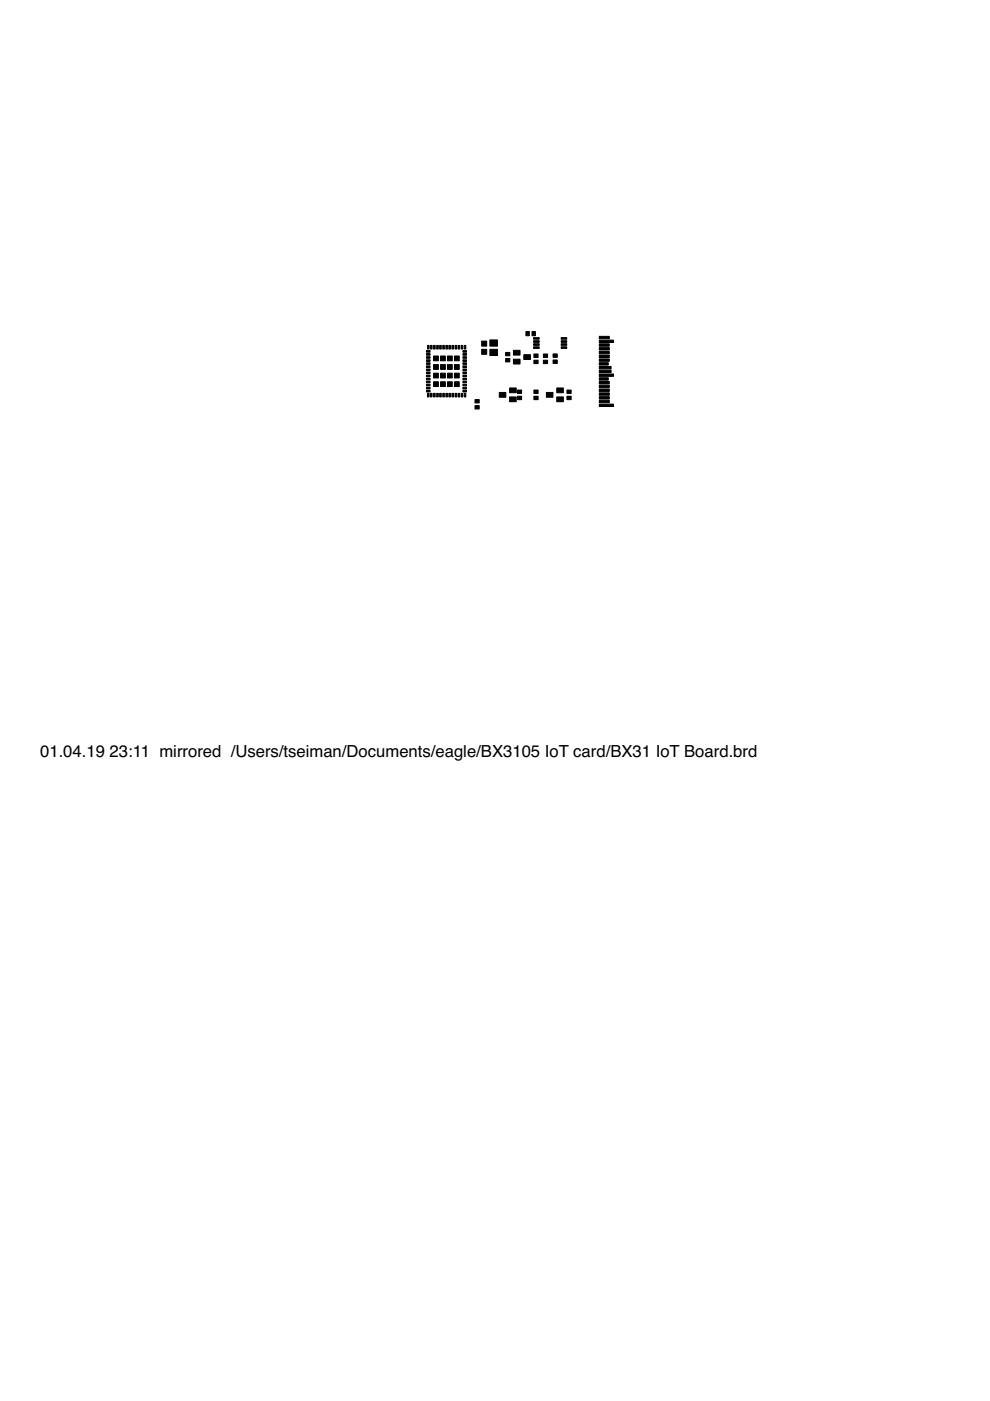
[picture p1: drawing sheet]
<svg xmlns="http://www.w3.org/2000/svg" width="210mm" height="297mm" viewBox="0 0 210 297" stroke-linecap="round" stroke-linejoin="round" font-family="sans-serif">
<defs><g id="words">
<g font-size="3.5">
<text x="8.5" y="160.5">01.04.19</text>
<text x="23.2" y="160.5">23:11 mirrored /Users/tseiman/Documents/eagle/BX3105 IoT card/BX31 IoT Board.brd</text>
</g>
</g></defs>
<g fill="#000" stroke="#000" stroke-width=".21">
<path d="M90.6 73.2h.4v.8h-.4zM90.4 79.5h.8v.4h-.8zM90.4 78.9h.8v.3h-.8zM90.4 78.2h.8v.4h-.8zM90.4 77.6h.8v.3h-.8zM90.4 76.9h.8v.4h-.8zM90.4 76.3h.8v.3h-.8zM90.4 75.6h.8v.4h-.8zM90.4 75h.8v.3h-.8zM90.4 74.3h.8v.4h-.8zM91.3 73.2h.3v.8h-.3zM91.9 73.2h.4v.8h-.4z"/>
<path d="M92.6 73.2h.3v.8h-.3zM91.9 79.1h1v1h-1zM91.9 77.3h1v1h-1zM91.9 75.5h1v1h-1zM93.2 73.2h.4v.8h-.4zM93.9 73.2h.3v.8h-.3zM93.4 79.1h1v1h-1zM93.4 77.3h1v1h-1zM93.4 75.5h1v1h-1zM94.5 73.2h.4v.8h-.4zM95.2 73.2h.3v.8h-.3zM94.9 79.1h1v1h-1z"/>
<path d="M94.9 77.3h1v1h-1zM94.9 75.5h1v1h-1zM95.8 73.2h.4v.8h-.4zM96.5 73.2h.3v.8h-.3zM96.6 75.7h.5v.5h-.5zM96.4 75.5h1v1h-1zM96.4 79.1h1v1h-1zM96.4 77.3h1v1h-1zM97.1 73.2h.4v.8h-.4zM97.8 73.2h.3v.8h-.3zM98.4 73.2h.4v.8h-.4zM98.1 79.5h.8v.4h-.8z"/>
<path d="M98.1 78.9h.8v.3h-.8zM98.1 78.2h.8v.4h-.8zM98.1 77.6h.8v.3h-.8zM98.1 76.9h.8v.4h-.8zM98.1 76.3h.8v.3h-.8zM98.1 75.6h.8v.4h-.8zM98.1 75h.8v.3h-.8zM98.1 74.3h.8v.4h-.8zM102.1 74.1h1.1v1h-1.1zM102.1 72.3h1.1v1.1h-1.1zM103.9 74.1h1.6v1.3h-1.6zM103.9 72.1h1.6v1.3h-1.6z"/>
<path d="M107.2 74.7h.9v.7h-.9zM107.2 76h.9v.7h-.9zM108.9 74.3h1.4v1h-1.4zM108.9 76.2h1.4v1h-1.4zM111.5 70.3h.7v.9h-.7zM111.1 75.2h1.4v1h-1.4zM112.8 70.3h.7v.9h-.7zM113.2 75.1h.9v.7h-.9zM113.2 76.4h.9v.7h-.9zM113.1 73.5h1.2v.4h-1.2zM113.1 72.9h1.2v.3h-1.2zM113.1 72.2h1.2v.4h-1.2z"/>
<path d="M113.1 71.6h1.2v.3h-1.2zM115.2 75.1h.9v.7h-.9zM115.2 76.4h.9v.7h-.9zM117.3 75h.9v.8h-.9zM117.3 76.3h.9v.7h-.9zM119 71.6h1.2v.3h-1.2zM119 72.2h1.2v.4h-1.2zM119 72.9h1.2v.3h-1.2zM119 73.5h1.2v.4h-1.2zM127.1 76.9h1.9v.5h-1.9zM127.1 76.1h2.1v.5h-2.1zM127.1 75.3h2.1v.5h-2.1z"/>
<path d="M127.1 74.5h2.1v.5h-2.1zM127.1 73.7h2.1v.5h-2.1zM127.1 72.9h2.1v.5h-2.1zM127.1 71.3h2.1v.5h-2.1zM127.1 78.5h2.5v.5h-2.5zM127.1 77.7h2.5v.5h-2.5zM127.1 79.3h3v.5h-3zM127.1 72.1h3v.5h-3zM90.6 83.4h.4v.8h-.4zM90.4 82.8h.8v.3h-.8zM90.4 82.1h.8v.4h-.8zM90.4 81.5h.8v.3h-.8z"/>
<path d="M90.4 80.8h.8v.4h-.8zM90.4 80.2h.8v.3h-.8zM91.3 83.4h.3v.8h-.3zM91.9 83.4h.4v.8h-.4zM92.6 83.4h.3v.8h-.3zM91.9 80.9h1v1.1h-1zM93.2 83.4h.4v.8h-.4zM93.9 83.4h.3v.8h-.3zM93.4 80.9h1v1.1h-1zM94.5 83.4h.4v.8h-.4zM95.2 83.4h.3v.8h-.3zM94.9 80.9h1v1.1h-1z"/>
<path d="M95.8 83.4h.4v.8h-.4zM96.5 83.4h.3v.8h-.3zM96.4 80.9h1v1.1h-1zM97.1 83.4h.4v.8h-.4zM97.8 83.4h.3v.8h-.3zM98.4 83.4h.4v.8h-.4zM98.1 82.8h.8v.3h-.8zM98.1 82.1h.8v.4h-.8zM98.1 81.5h.8v.3h-.8zM98.1 80.8h.8v.4h-.8zM98.1 80.2h.8v.3h-.8zM100.7 86h.9v.7h-.9z"/>
<path d="M100.7 84.7h.9v.7h-.9zM105.9 83.2h1.4v1h-1.4zM108.1 84.2h1.4v1h-1.4zM108.1 82.3h1.4v1h-1.4zM109.7 82.7h.9v.7h-.9zM109.7 84h.9v.7h-.9zM113.2 84h.9v.7h-.9zM113.2 82.7h.9v.7h-.9zM115.8 83.2h1.4v1h-1.4zM118 84.2h1.4v1h-1.4zM118 82.3h1.4v1h-1.4zM120.2 84h.9v.7h-.9z"/>
<path d="M120.2 82.7h.9v.7h-.9zM127.1 80.1h1.9v.5h-1.9zM127.1 84.9h2.1v.5h-2.1zM127.1 84.1h2.1v.5h-2.1zM127.1 83.3h2.1v.5h-2.1zM127.1 82.5h2.1v.5h-2.1zM127.1 81.7h2.1v.5h-2.1zM127.1 80.9h2.1v.5h-2.1zM127.1 85.7h3v.5h-3z"/>
</g>
<use href="#words"/>
</svg>
